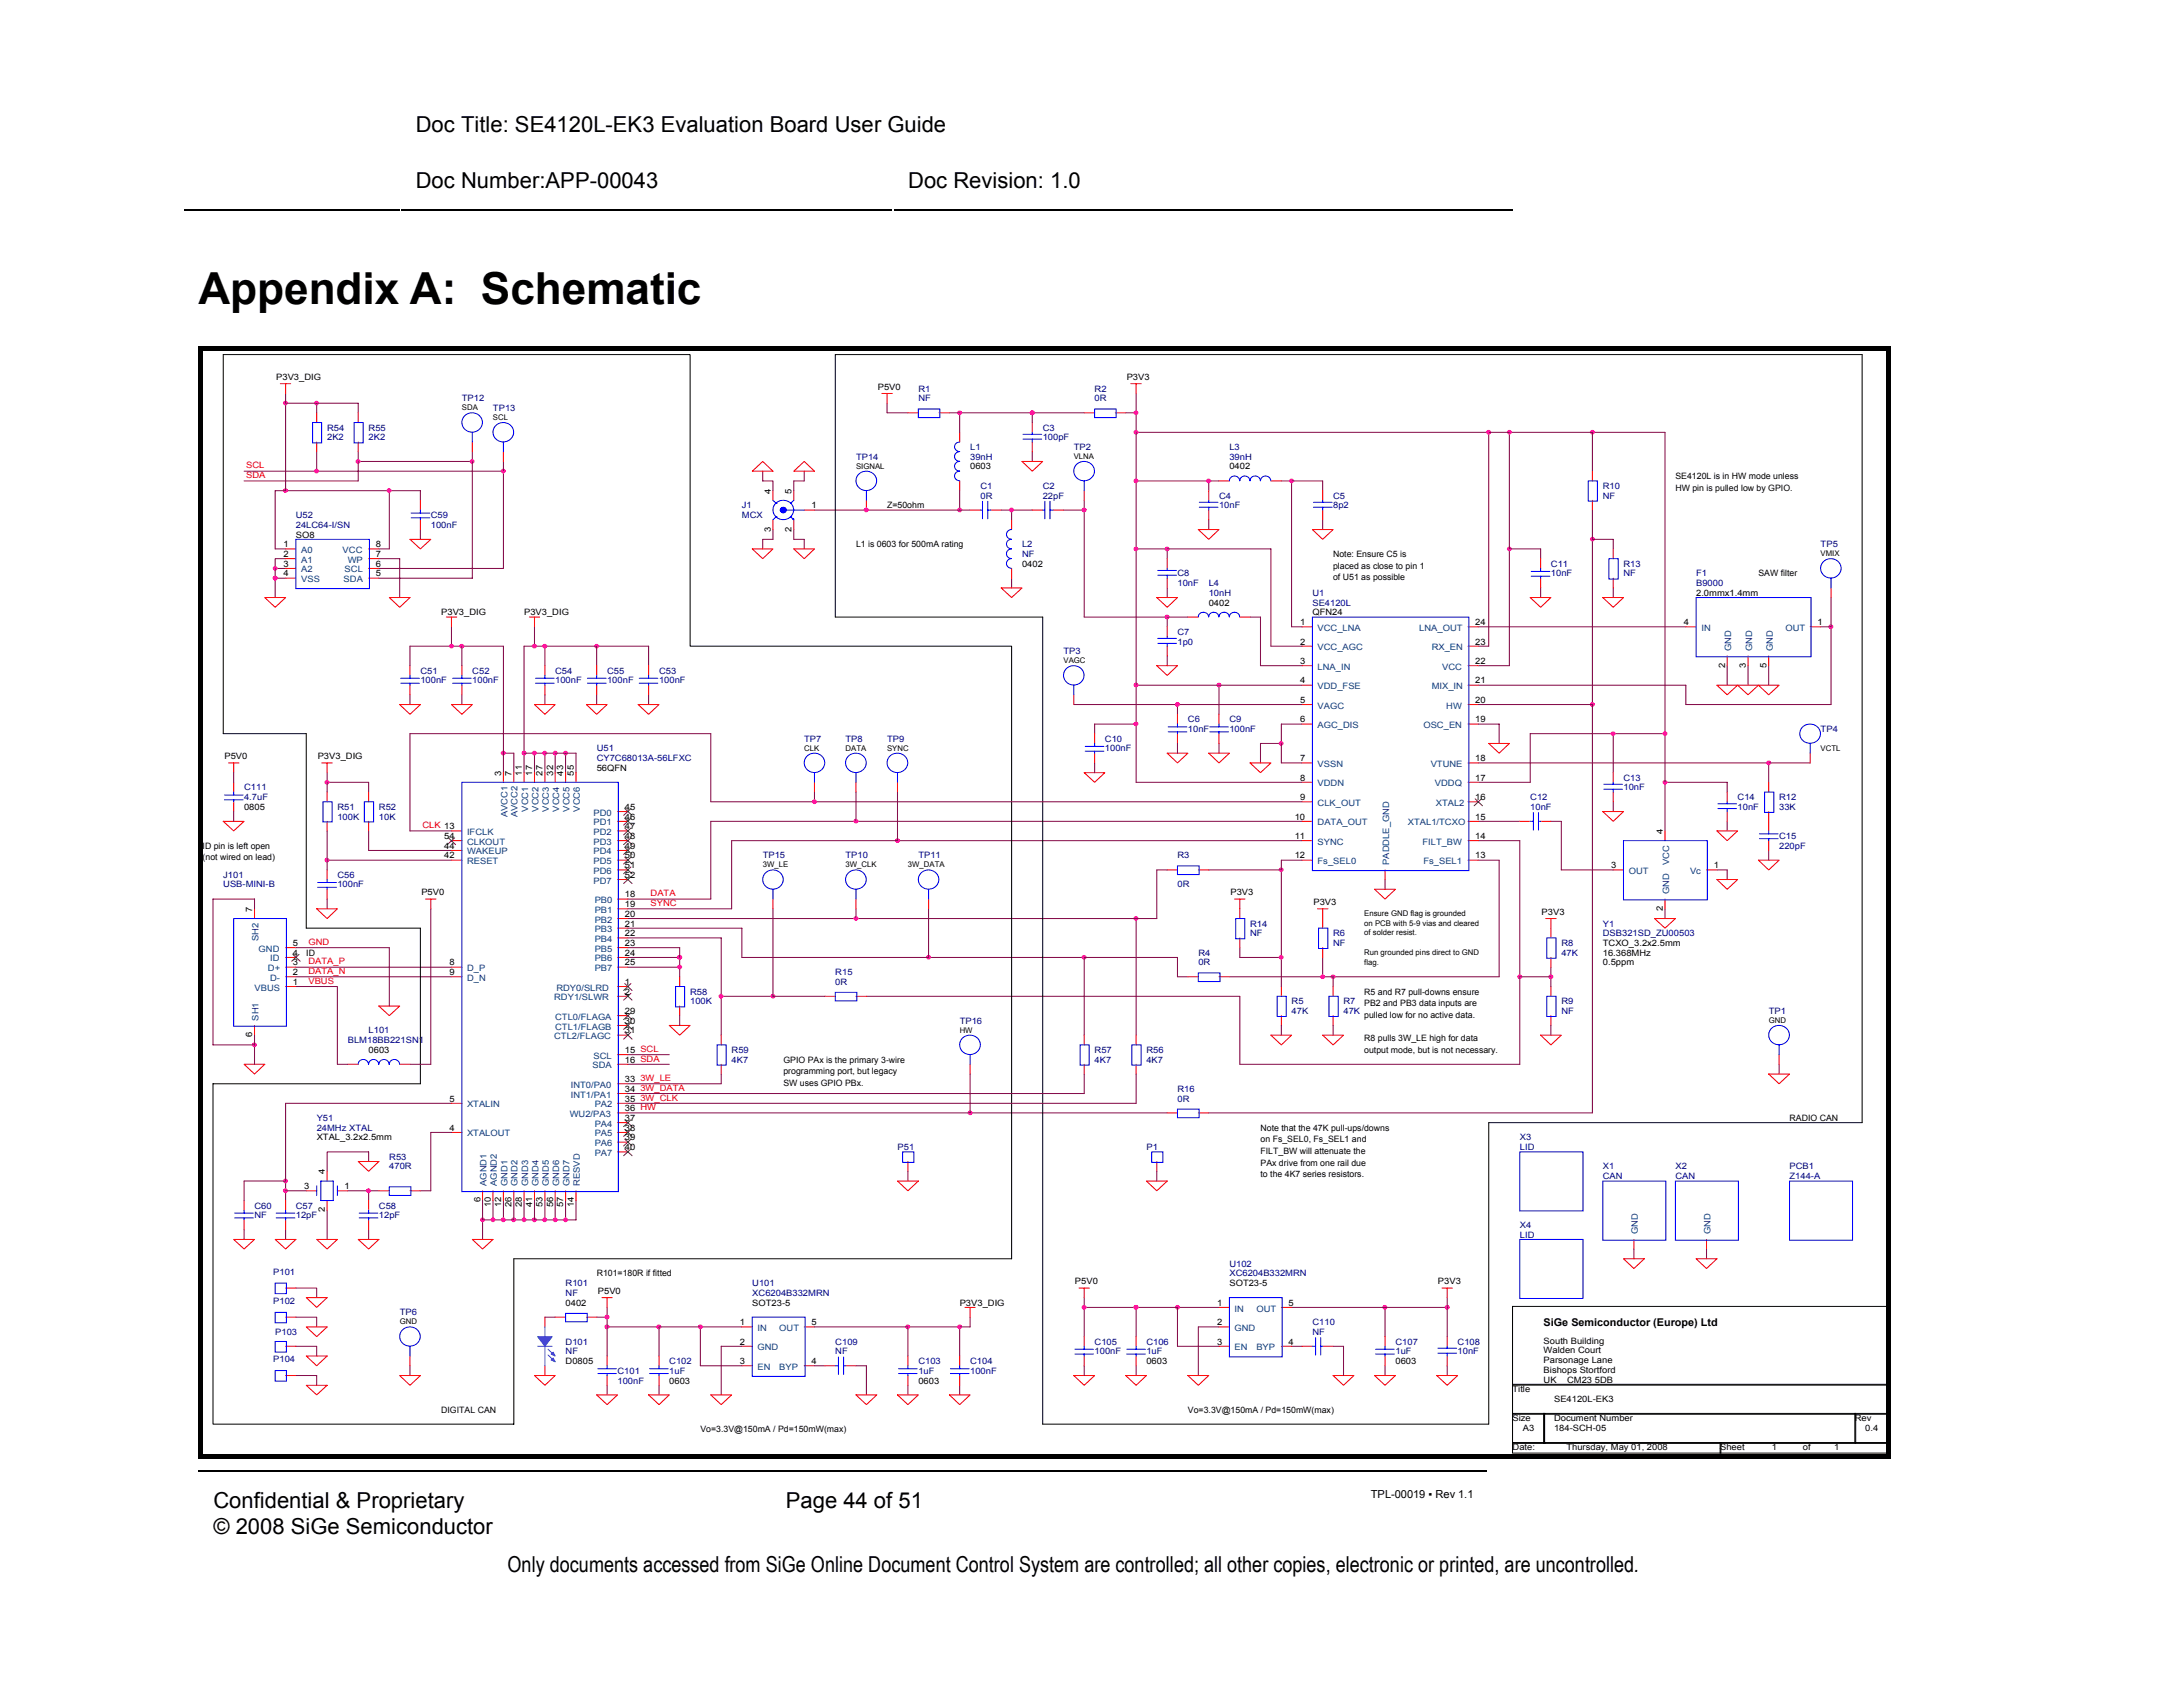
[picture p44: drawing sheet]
<svg xmlns="http://www.w3.org/2000/svg" width="279mm" height="216mm" viewBox="0 0 279 216" stroke-linecap="round" stroke-linejoin="round" font-family="sans-serif">
<defs><g id="words">
<text font-size="5.7" x="25.4" y="38.9">Appendix A: Schematic</text>
<g font-size="2.8">
<text x="53.2" y="16.9">Doc Title: SE4120L-EK3 Evaluation Board User Guide</text>
<text x="53.2" y="24">Doc Number:APP-00043</text>
<text x="116.2" y="24">Doc Revision: 1.0</text>
<text x="27.3" y="193">Confidential &amp; Proprietary</text>
<text x="27.3" y="196.3">© 2008 SiGe Semiconductor</text>
<text x="100.6" y="193">Page 44 of 51</text>
<text x="65" y="201.1">Only documents accessed from SiGe Online Document Control System are controlled; all other copies, electronic or printed, are uncontrolled.</text>
</g>
<g font-size="1.4">
<text x="197.6" y="169.7">SiGe Semiconductor (Europe) Ltd</text>
<text x="175.5" y="191.7">TPL-00019 ▪ Rev 1.1</text>
</g>
<g font-size="1.1">
<text x="35.3" y="48.6">P3V3_DIG</text>
<text x="112.4" y="49.9">P5V0</text>
<text x="144.2" y="48.6">P3V3</text>
<text x="98.7" y="63.2" transform="rotate(-90 98.7 63.2)">4</text>
<text x="101.3" y="63.2" transform="rotate(-90 101.3 63.2)">5</text>
<text x="103.9" y="65">1</text>
<text x="113.5" y="65">Z=50ohm</text>
<text x="124.2" y="60.1">0603</text>
<text x="157.4" y="60.1">0402</text>
<text x="214.4" y="61.3">SE4120L is in HW mode unless</text>
<text x="214.4" y="62.8">HW pin is pulled low by GPIO.</text>
<text x="36.3" y="70">1</text>
<text x="36.3" y="71.3">2</text>
<text x="37.9" y="68.8">SO8</text>
<text x="48.1" y="70">8</text>
<text x="48.1" y="71.3">7</text>
<text x="98.7" y="68" transform="rotate(-90 98.7 68)">3</text>
<text x="101.3" y="68" transform="rotate(-90 101.3 68)">2</text>
<text x="109.6" y="70">L1 is 0603 for 500mA rating</text>
<text x="170.6" y="71.3">Note: Ensure C5 is</text>
<text x="36.3" y="72.5">3</text>
<text x="36.3" y="73.8">4</text>
<text x="48.1" y="72.5">6</text>
<text x="48.1" y="73.8">5</text>
<text x="130.8" y="72.5">0402</text>
<text x="154.7" y="77.5">0402</text>
<text x="170.6" y="72.8">placed as close to pin 1</text>
<text x="170.6" y="74.3">of U51 as possible</text>
<text x="217.1" y="76.3">2.0mmx1.4mm</text>
<text x="225.1" y="73.8">SAW filter</text>
<text x="56.5" y="78.7">P3V3_DIG</text>
<text x="67.1" y="78.7">P3V3_DIG</text>
<text x="166.4" y="80">1</text>
<text x="166.4" y="82.5">2</text>
<text x="168" y="78.7">QFN24</text>
<text x="188.8" y="80">24</text>
<text x="188.8" y="82.5">23</text>
<text x="215.5" y="80">4</text>
<text x="232.6" y="80">1</text>
<text x="166.4" y="85">3</text>
<text x="166.4" y="87.5">4</text>
<text x="166.4" y="89.9">5</text>
<text x="188.8" y="85">22</text>
<text x="188.8" y="87.5">21</text>
<text x="188.8" y="89.9">20</text>
<text x="220.8" y="85.4" transform="rotate(-90 220.8 85.4)">2</text>
<text x="223.4" y="85.4" transform="rotate(-90 223.4 85.4)">3</text>
<text x="226.1" y="85.4" transform="rotate(-90 226.1 85.4)">5</text>
<text x="166.4" y="92.4">6</text>
<text x="188.8" y="92.4">19</text>
<text x="28.7" y="97.2">P5V0</text>
<text x="40.7" y="97.2">P3V3_DIG</text>
<text x="64.1" y="99.3" transform="rotate(-90 64.1 99.3)">3</text>
<text x="65.5" y="99.3" transform="rotate(-90 65.5 99.3)">7</text>
<text x="66.8" y="99.3" transform="rotate(-90 66.8 99.3)">11</text>
<text x="68.1" y="99.3" transform="rotate(-90 68.1 99.3)">17</text>
<text x="69.4" y="99.3" transform="rotate(-90 69.4 99.3)">27</text>
<text x="70.8" y="99.3" transform="rotate(-90 70.8 99.3)">32</text>
<text x="72.1" y="99.3" transform="rotate(-90 72.1 99.3)">43</text>
<text x="73.4" y="99.3" transform="rotate(-90 73.4 99.3)">55</text>
<text x="76.4" y="98.7">56QFN</text>
<text x="166.4" y="97.4">7</text>
<text x="166.4" y="99.9">8</text>
<text x="188.8" y="97.4">18</text>
<text x="188.8" y="99.9">17</text>
<text x="31.2" y="103.6">0805</text>
<text x="56.9" y="107.4">54</text>
<text x="80" y="103.6">45</text>
<text x="80" y="104.9">46</text>
<text x="80" y="106.1">47</text>
<text x="80" y="107.4">48</text>
<text x="165.7" y="104.9">10</text>
<text x="165.7" y="107.4">11</text>
<text x="166.4" y="102.4">9</text>
<text x="188.8" y="107.4">14</text>
<text x="188.8" y="102.4">16</text>
<text x="188.8" y="104.9">15</text>
<text x="212.8" y="106.7" transform="rotate(-90 212.8 106.7)">4</text>
<text x="25.9" y="108.6">ID pin is left open</text>
<text x="25.9" y="110.1">(not wired on lead)</text>
<text x="56.9" y="109.9">42</text>
<text x="56.9" y="108.6">44</text>
<text x="80" y="109.9">50</text>
<text x="80" y="111.1">51</text>
<text x="80" y="112.4">52</text>
<text x="80" y="108.6">49</text>
<text x="165.7" y="109.9">12</text>
<text x="188.8" y="109.9">13</text>
<text x="206.2" y="111.1">3</text>
<text x="219.4" y="111.1">1</text>
<text x="32.3" y="116.7" transform="rotate(-90 32.3 116.7)">7</text>
<text x="53.9" y="114.6">P5V0</text>
<text x="80" y="114.8">18</text>
<text x="80" y="116.1">19</text>
<text x="80" y="117.3">20</text>
<text x="80" y="118.6">21</text>
<text x="80" y="119.8">22</text>
<text x="157.5" y="114.6">P3V3</text>
<text x="168.1" y="115.8">P3V3</text>
<text x="197.3" y="117.1">P3V3</text>
<text x="212.8" y="116.6" transform="rotate(-90 212.8 116.6)">2</text>
<text x="37.5" y="121.1">5</text>
<text x="37.5" y="124.8">2</text>
<text x="37.5" y="122.3">4</text>
<text x="37.5" y="123.5">3</text>
<text x="39.2" y="122.3">ID</text>
<text x="57.5" y="123.5">8</text>
<text x="57.5" y="124.8">9</text>
<text x="80" y="121.1">23</text>
<text x="80" y="122.3">24</text>
<text x="80" y="123.5">25</text>
<text x="205.1" y="121.1">TCXO_3.2x2.5mm</text>
<text x="205.1" y="122.3">16.368MHz</text>
<text x="205.1" y="123.5">0.5ppm</text>
<text x="37.5" y="126">1</text>
<text x="80" y="126">1</text>
<text x="80" y="129.8">29</text>
<text x="80" y="131">30</text>
<text x="80" y="127.3">2</text>
<text x="174.6" y="127.3">R5 and R7 pull-downs ensure</text>
<text x="174.6" y="128.8">PB2 and PB3 data inputs are</text>
<text x="174.6" y="130.3">pulled low for no active data.</text>
<text x="32.3" y="132.7" transform="rotate(-90 32.3 132.7)">6</text>
<text x="47.2" y="134.7">0603</text>
<text x="80" y="132.2">31</text>
<text x="80" y="134.7">15 SCL</text>
<text x="80" y="136">16 SDA</text>
<text x="100.3" y="136">GPIO PAx is the primary 3-wire</text>
<text x="100.3" y="137.5">programming port, but legacy</text>
<text x="174.6" y="133.2">R8 pulls 3W_LE high for data</text>
<text x="174.6" y="134.7">output mode, but is not necessary.</text>
<text x="57.5" y="141">5</text>
<text x="80" y="141">35</text>
<text x="80" y="143.4">37</text>
<text x="80" y="138.5">33</text>
<text x="80" y="139.7">34</text>
<text x="80" y="142.2">36 HW</text>
<text x="100.3" y="139">SW uses GPIO PBx.</text>
<text x="229" y="143.4">RADIO CAN</text>
<text x="40.5" y="145.9">XTAL_3.2x2.5mm</text>
<text x="57.5" y="144.7">4</text>
<text x="80" y="144.7">38</text>
<text x="80" y="145.9">39</text>
<text x="80" y="147.2">40</text>
<text x="161.3" y="144.7">Note that the 47K pull-ups/downs</text>
<text x="161.3" y="146.2">on Fs_SEL0, Fs_SEL1 and</text>
<text x="161.3" y="147.7">FILT_BW will attenuate the</text>
<text x="161.3" y="149.2">PAx drive from one rail due</text>
<text x="38.9" y="152.2">3</text>
<text x="41.6" y="155.1" transform="rotate(-90 41.6 155.1)">2</text>
<text x="41.6" y="150.3" transform="rotate(-90 41.6 150.3)">4</text>
<text x="44.1" y="152.2">1</text>
<text x="61.5" y="153.9" transform="rotate(-90 61.5 153.9)">6</text>
<text x="62.8" y="154.5" transform="rotate(-90 62.8 154.5)">10</text>
<text x="64.1" y="154.5" transform="rotate(-90 64.1 154.5)">12</text>
<text x="65.5" y="154.5" transform="rotate(-90 65.5 154.5)">26</text>
<text x="66.8" y="154.5" transform="rotate(-90 66.8 154.5)">28</text>
<text x="68.1" y="154.5" transform="rotate(-90 68.1 154.5)">41</text>
<text x="69.4" y="154.5" transform="rotate(-90 69.4 154.5)">53</text>
<text x="70.8" y="154.5" transform="rotate(-90 70.8 154.5)">56</text>
<text x="72.1" y="154.5" transform="rotate(-90 72.1 154.5)">57</text>
<text x="73.4" y="154.5" transform="rotate(-90 73.4 154.5)">14</text>
<text x="161.3" y="150.7">to the 4K7 series resistors.</text>
<text x="72.4" y="167.1">0402</text>
<text x="76.4" y="163.4">R101=180R if fitted</text>
<text x="76.5" y="165.6">P5V0</text>
<text x="96.3" y="167.1">SOT23-5</text>
<text x="122.8" y="167.1">P3V3_DIG</text>
<text x="137.6" y="164.4">P5V0</text>
<text x="155.8" y="167.1">1</text>
<text x="157.4" y="164.6">SOT23-5</text>
<text x="164.9" y="167.1">5</text>
<text x="184" y="164.4">P3V3</text>
<text x="94.7" y="169.6">1</text>
<text x="94.7" y="172.1">2</text>
<text x="103.9" y="169.6">5</text>
<text x="155.8" y="169.6">2</text>
<text x="155.8" y="172.1">3</text>
<text x="164.9" y="172.1">4</text>
<text x="197.6" y="172">South Building</text>
<text x="197.6" y="173.2">Walden Court</text>
<text x="72.4" y="174.6">D0805</text>
<text x="85.7" y="177.1">0603</text>
<text x="94.7" y="174.6">3</text>
<text x="103.9" y="174.6">4</text>
<text x="117.5" y="177.1">0603</text>
<text x="146.7" y="174.6">0603</text>
<text x="178.6" y="174.6">0603</text>
<text x="193.6" y="178.2">Title</text>
<text x="197.6" y="175.7">Bishops Stortford</text>
<text x="197.6" y="176.9">UK</text>
<text x="197.6" y="174.4">Parsonage Lane</text>
<text x="198.9" y="179.4">SE4120L-EK3</text>
<text x="200.6" y="176.9">CM23 5DB</text>
<text x="56.5" y="180.8">DIGITAL CAN</text>
<text x="89.6" y="183.3">Vo=3.3V@150mA / Pd=150mW(max)</text>
<text x="152" y="180.8">Vo=3.3V@150mA / Pd=150mW(max)</text>
<text x="193.6" y="181.9">Size</text>
<text x="193.6" y="185.6">Date:</text>
<text x="194.9" y="183.2">A3</text>
<text x="198.9" y="181.9">Document Number</text>
<text x="198.9" y="183.2">184-SCH-05</text>
<text x="200.5" y="185.6">Thursday, May 01, 2008</text>
<text x="220.2" y="185.6">Sheet</text>
<text x="226.8" y="185.6">1</text>
<text x="230.8" y="185.6">of</text>
<text x="234.7" y="185.6">1</text>
<text x="237.4" y="181.9">Rev</text>
<text x="238.7" y="183.2">0.4</text>
</g>
<g font-size="1.1" fill="#000080">
<text x="59.1" y="51.4">TP12</text>
<text x="63.1" y="52.6">TP13</text>
<text x="117.5" y="50.1">R1</text>
<text x="117.5" y="51.4">NF</text>
<text x="140.1" y="50.1">R2</text>
<text x="140.1" y="51.4">0R</text>
<text x="41.9" y="55.1">R54</text>
<text x="41.9" y="56.3">2K2</text>
<text x="47.2" y="55.1">R55</text>
<text x="47.2" y="56.3">2K2</text>
<text x="109.6" y="58.8">TP14</text>
<text x="124.2" y="57.6">L1</text>
<text x="124.2" y="58.8">39nH</text>
<text x="133.5" y="55.1">C3</text>
<text x="133.5" y="56.3">100pF</text>
<text x="137.4" y="57.6">TP2</text>
<text x="157.4" y="57.6">L3</text>
<text x="157.4" y="58.8">39nH</text>
<text x="95" y="65">J1</text>
<text x="125.5" y="62.6">C1</text>
<text x="125.5" y="63.8">0R</text>
<text x="133.5" y="62.6">C2</text>
<text x="133.5" y="63.8">22pF</text>
<text x="156" y="63.8">C4</text>
<text x="156" y="65">10nF</text>
<text x="170.6" y="63.8">C5</text>
<text x="170.6" y="65">8p2</text>
<text x="205.1" y="62.6">R10</text>
<text x="205.1" y="63.8">NF</text>
<text x="37.9" y="66.3">U52</text>
<text x="37.9" y="67.5">24LC64-I/SN</text>
<text x="55.1" y="66.3">C59</text>
<text x="55.1" y="67.5">100nF</text>
<text x="95" y="66.3">MCX</text>
<text x="130.8" y="70">L2</text>
<text x="130.8" y="71.3">NF</text>
<text x="233" y="70">TP5</text>
<text x="150.7" y="73.8">C8</text>
<text x="150.7" y="75">10nF</text>
<text x="154.7" y="75">L4</text>
<text x="154.7" y="76.3">10nH</text>
<text x="168" y="76.3">U1</text>
<text x="168" y="77.5">SE4120L</text>
<text x="198.5" y="72.5">C11</text>
<text x="198.5" y="73.8">10nF</text>
<text x="207.8" y="72.5">R13</text>
<text x="207.8" y="73.8">NF</text>
<text x="217.1" y="73.8">F1</text>
<text x="217.1" y="75">B9000</text>
<text x="136.1" y="83.7">TP3</text>
<text x="150.7" y="81.2">C7</text>
<text x="150.7" y="82.5">1p0</text>
<text x="53.8" y="86.2">C51</text>
<text x="53.8" y="87.5">100nF</text>
<text x="60.5" y="86.2">C52</text>
<text x="60.5" y="87.5">100nF</text>
<text x="71.1" y="86.2">C54</text>
<text x="71.1" y="87.5">100nF</text>
<text x="77.7" y="86.2">C55</text>
<text x="77.7" y="87.5">100nF</text>
<text x="84.3" y="86.2">C53</text>
<text x="84.3" y="87.5">100nF</text>
<text x="102.9" y="94.9">TP7</text>
<text x="108.2" y="94.9">TP8</text>
<text x="113.5" y="94.9">TP9</text>
<text x="141.4" y="94.9">C10</text>
<text x="152" y="92.4">C6</text>
<text x="152" y="93.7">10nF</text>
<text x="157.4" y="92.4">C9</text>
<text x="157.4" y="93.7">100nF</text>
<text x="233" y="93.7">TP4</text>
<text x="31.2" y="101.1">C111</text>
<text x="76.4" y="96.2">U51</text>
<text x="76.4" y="97.4">CY7C68013A-56LFXC</text>
<text x="141.4" y="96.2">100nF</text>
<text x="207.8" y="99.9">C13</text>
<text x="207.8" y="101.1">10nF</text>
<text x="31.2" y="102.4">4.7uF</text>
<text x="43.2" y="103.6">R51</text>
<text x="43.2" y="104.9">100K</text>
<text x="48.5" y="103.6">R52</text>
<text x="48.5" y="104.9">10K</text>
<text x="195.9" y="102.4">C12</text>
<text x="195.9" y="103.6">10nF</text>
<text x="222.4" y="102.4">C14</text>
<text x="222.4" y="103.6">10nF</text>
<text x="227.7" y="102.4">R12</text>
<text x="227.7" y="103.6">33K</text>
<text x="227.7" y="107.4">C15</text>
<text x="28.6" y="112.4">J101</text>
<text x="28.6" y="113.6">USB-MINI-B</text>
<text x="43.2" y="112.4">C56</text>
<text x="43.2" y="113.6">100nF</text>
<text x="97.6" y="109.9">TP15</text>
<text x="108.2" y="109.9">TP10</text>
<text x="117.5" y="109.9">TP11</text>
<text x="150.7" y="109.9">R3</text>
<text x="150.7" y="113.6">0R</text>
<text x="227.7" y="108.6">220pF</text>
<text x="160" y="118.6">R14</text>
<text x="160" y="119.8">NF</text>
<text x="170.6" y="119.8">R6</text>
<text x="205.1" y="118.6">Y1</text>
<text x="205.1" y="119.8">DSB321SD_ZU00503</text>
<text x="106.9" y="124.8">R15</text>
<text x="153.4" y="122.3">R4</text>
<text x="153.4" y="123.5">0R</text>
<text x="170.6" y="121.1">NF</text>
<text x="199.8" y="121.1">R8</text>
<text x="199.8" y="122.3">47K</text>
<text x="88.3" y="127.3">R58</text>
<text x="88.3" y="128.5">100K</text>
<text x="106.9" y="126">0R</text>
<text x="122.8" y="131">TP16</text>
<text x="165.3" y="128.5">R5</text>
<text x="165.3" y="129.8">47K</text>
<text x="172" y="128.5">R7</text>
<text x="172" y="129.8">47K</text>
<text x="199.8" y="128.5">R9</text>
<text x="199.8" y="129.8">NF</text>
<text x="226.4" y="129.8">TP1</text>
<text x="44.5" y="133.5">BLM18BB221SN1</text>
<text x="47.2" y="132.2">L101</text>
<text x="93.6" y="134.7">R59</text>
<text x="93.6" y="136">4K7</text>
<text x="140.1" y="134.7">R57</text>
<text x="140.1" y="136">4K7</text>
<text x="146.7" y="134.7">R56</text>
<text x="146.7" y="136">4K7</text>
<text x="40.5" y="143.4">Y51</text>
<text x="150.7" y="139.7">R16</text>
<text x="150.7" y="141">0R</text>
<text x="40.5" y="144.7">24MHz XTAL</text>
<text x="49.8" y="148.4">R53</text>
<text x="49.8" y="149.7">470R</text>
<text x="114.9" y="147.2">P51</text>
<text x="146.7" y="147.2">P1</text>
<text x="194.5" y="145.9">X3</text>
<text x="194.5" y="147.2">LID</text>
<text x="205.1" y="149.7">X1</text>
<text x="214.4" y="149.7">X2</text>
<text x="229" y="149.7">PCB1</text>
<text x="32.6" y="154.7">C60</text>
<text x="32.6" y="155.9">NF</text>
<text x="37.9" y="154.7">C57</text>
<text x="37.9" y="155.9">12pF</text>
<text x="48.5" y="154.7">C58</text>
<text x="48.5" y="155.9">12pF</text>
<text x="205.1" y="150.9">CAN</text>
<text x="214.4" y="150.9">CAN</text>
<text x="229" y="150.9">Z144-A</text>
<text x="194.5" y="157.1">X4</text>
<text x="194.5" y="158.4">LID</text>
<text x="35" y="166.9">P102</text>
<text x="35" y="163.1">P101</text>
<text x="72.4" y="164.6">R101</text>
<text x="72.4" y="165.9">NF</text>
<text x="96.3" y="164.6">U101</text>
<text x="96.3" y="165.9">XC6204B332MRN</text>
<text x="157.4" y="162.1">U102</text>
<text x="157.4" y="163.4">XC6204B332MRN</text>
<text x="35.2" y="170.8">P103</text>
<text x="51.2" y="168.3">TP6</text>
<text x="72.4" y="172.1">D101</text>
<text x="72.4" y="173.3">NF</text>
<text x="106.9" y="172.1">C109</text>
<text x="106.9" y="173.3">NF</text>
<text x="140.1" y="172.1">C105</text>
<text x="140.1" y="173.3">100nF</text>
<text x="146.7" y="172.1">C106</text>
<text x="146.7" y="173.3">1uF</text>
<text x="168" y="169.6">C110</text>
<text x="168" y="170.8">NF</text>
<text x="178.6" y="172.1">C107</text>
<text x="178.6" y="173.3">1uF</text>
<text x="186.6" y="172.1">C108</text>
<text x="186.6" y="173.3">10nF</text>
<text x="35" y="174.3">P104</text>
<text x="79" y="175.8">C101</text>
<text x="79" y="177.1">100nF</text>
<text x="85.7" y="174.6">C102</text>
<text x="85.7" y="175.8">1uF</text>
<text x="117.5" y="174.6">C103</text>
<text x="117.5" y="175.8">1uF</text>
<text x="124.2" y="174.6">C104</text>
<text x="124.2" y="175.8">100nF</text>
</g>
<g font-size="1.1" fill="#f00">
<text x="31.5" y="59.9">SCL</text>
<text x="31.5" y="61.2">SDA</text>
<text x="54.1" y="106">CLK 13</text>
<text x="83.3" y="116">SYNC</text>
<text x="83.3" y="114.7">DATA</text>
<text x="39.5" y="123.4">DATA_P</text>
<text x="39.5" y="124.7">DATA_N</text>
<text x="39.5" y="120.9">GND</text>
<text x="39.5" y="125.9">VBUS</text>
<text x="82" y="138.3">3W_LE</text>
<text x="82" y="140.8">3W_CLK</text>
<text x="82" y="139.6">3W_DATA</text>
</g>
<g font-size="1.1" fill="#004080">
<text x="38.5" y="70.8">A0</text>
<text x="43.9" y="70.8">VCC</text>
<text x="38.5" y="72">A1</text>
<text x="38.5" y="73.3">A2</text>
<text x="38.5" y="74.5">VSS</text>
<text x="44" y="74.5">SDA</text>
<text x="44.1" y="73.3">SCL</text>
<text x="44.5" y="72">WP</text>
<text x="168.6" y="80.7">VCC_LNA</text>
<text x="168.6" y="83.2">VCC_AGC</text>
<text x="181.7" y="80.7">LNA_OUT</text>
<text x="183.2" y="83.2">RX_EN</text>
<text x="217.8" y="80.7">IN</text>
<text x="221.6" y="83.3" transform="rotate(-90 221.6 83.3)">GND</text>
<text x="224.2" y="83.3" transform="rotate(-90 224.2 83.3)">GND</text>
<text x="226.9" y="83.3" transform="rotate(-90 226.9 83.3)">GND</text>
<text x="228.5" y="80.7">OUT</text>
<text x="168.6" y="85.7">LNA_IN</text>
<text x="168.6" y="88.2">VDD_FSE</text>
<text x="183.2" y="88.2">MIX_IN</text>
<text x="184.6" y="85.7">VCC</text>
<text x="168.6" y="90.7">VAGC</text>
<text x="168.6" y="93.2">AGC_DIS</text>
<text x="182.2" y="93.2">OSC_EN</text>
<text x="185.1" y="90.7">HW</text>
<text x="168.6" y="98.1">VSSN</text>
<text x="168.6" y="100.6">VDDN</text>
<text x="183.1" y="98.1">VTUNE</text>
<text x="183.6" y="100.6">VDDQ</text>
<text x="59.8" y="106.9">IFCLK</text>
<text x="64.9" y="104.6" transform="rotate(-90 64.9 104.6)">AVCC1</text>
<text x="66.3" y="104.6" transform="rotate(-90 66.3 104.6)">AVCC2</text>
<text x="67.6" y="103.9" transform="rotate(-90 67.6 103.9)">VCC1</text>
<text x="68.9" y="103.9" transform="rotate(-90 68.9 103.9)">VCC2</text>
<text x="70.3" y="103.9" transform="rotate(-90 70.3 103.9)">VCC3</text>
<text x="71.6" y="103.9" transform="rotate(-90 71.6 103.9)">VCC4</text>
<text x="72.9" y="103.9" transform="rotate(-90 72.9 103.9)">VCC5</text>
<text x="74.2" y="103.9" transform="rotate(-90 74.2 103.9)">VCC6</text>
<text x="76" y="104.4">PD0</text>
<text x="76" y="105.6">PD1</text>
<text x="76" y="106.9">PD2</text>
<text x="168.6" y="103.1">CLK_OUT</text>
<text x="168.6" y="105.6">DATA_OUT</text>
<text x="180.2" y="105.6">XTAL1/TCXO</text>
<text x="183.8" y="103.1">XTAL2</text>
<text x="59.8" y="108.1">CLKOUT</text>
<text x="59.8" y="110.6">RESET</text>
<text x="59.8" y="109.3">WAKEUP</text>
<text x="76" y="110.6">PD5</text>
<text x="76" y="111.8">PD6</text>
<text x="76" y="113.1">PD7</text>
<text x="76" y="108.1">PD3</text>
<text x="76" y="109.3">PD4</text>
<text x="168.6" y="108.1">SYNC</text>
<text x="168.6" y="110.6">Fs_SEL0</text>
<text x="177.8" y="110.7" transform="rotate(-90 177.8 110.7)">PADDLE_GND</text>
<text x="182.1" y="108.1">FILT_BW</text>
<text x="182.2" y="110.6">Fs_SEL1</text>
<text x="208.5" y="111.8">OUT</text>
<text x="213.6" y="110.7" transform="rotate(-90 213.6 110.7)">VCC</text>
<text x="216.3" y="111.8">Vc</text>
<text x="76.1" y="115.6">PB0</text>
<text x="76.1" y="116.8">PB1</text>
<text x="76.1" y="118.1">PB2</text>
<text x="76.1" y="119.3">PB3</text>
<text x="213.6" y="114.4" transform="rotate(-90 213.6 114.4)">GND</text>
<text x="33.1" y="120.4" transform="rotate(-90 33.1 120.4)">SH2</text>
<text x="33.1" y="121.8">GND</text>
<text x="34.3" y="124.3">D+</text>
<text x="34.6" y="125.5">D-</text>
<text x="34.6" y="123">ID</text>
<text x="59.8" y="124.3">D_P</text>
<text x="59.8" y="125.5">D_N</text>
<text x="76.1" y="120.6">PB4</text>
<text x="76.1" y="121.8">PB5</text>
<text x="76.1" y="123">PB6</text>
<text x="76.1" y="124.3">PB7</text>
<text x="32.6" y="126.8">VBUS</text>
<text x="33.1" y="130.6" transform="rotate(-90 33.1 130.6)">SH1</text>
<text x="70.9" y="128">RDY1/SLWR</text>
<text x="71.1" y="130.5">CTL0/FLAGA</text>
<text x="71.1" y="131.8">CTL1/FLAGB</text>
<text x="71.2" y="126.8">RDY0/SLRD</text>
<text x="70.9" y="133">CTL2/FLAGC</text>
<text x="75.8" y="136.7">SDA</text>
<text x="76" y="135.5">SCL</text>
<text x="59.8" y="141.7">XTALIN</text>
<text x="72.9" y="143">WU2/PA3</text>
<text x="73" y="139.2">INT0/PA0</text>
<text x="73" y="140.5">INT1/PA1</text>
<text x="76.1" y="141.7">PA2</text>
<text x="59.8" y="145.4">XTALOUT</text>
<text x="76.1" y="144.2">PA4</text>
<text x="76.1" y="145.4">PA5</text>
<text x="76.1" y="146.7">PA6</text>
<text x="76.1" y="147.9">PA7</text>
<text x="62.3" y="151.8" transform="rotate(-90 62.3 151.8)">AGND1</text>
<text x="63.6" y="151.8" transform="rotate(-90 63.6 151.8)">AGND2</text>
<text x="64.9" y="151.8" transform="rotate(-90 64.9 151.8)">GND1</text>
<text x="66.3" y="151.8" transform="rotate(-90 66.3 151.8)">GND2</text>
<text x="67.6" y="151.8" transform="rotate(-90 67.6 151.8)">GND3</text>
<text x="68.9" y="151.8" transform="rotate(-90 68.9 151.8)">GND4</text>
<text x="70.3" y="151.8" transform="rotate(-90 70.3 151.8)">GND5</text>
<text x="71.6" y="151.8" transform="rotate(-90 71.6 151.8)">GND6</text>
<text x="72.9" y="151.8" transform="rotate(-90 72.9 151.8)">GND7</text>
<text x="74.2" y="151.8" transform="rotate(-90 74.2 151.8)">RESVD</text>
<text x="209.6" y="158" transform="rotate(-90 209.6 158)">GND</text>
<text x="218.9" y="158" transform="rotate(-90 218.9 158)">GND</text>
<text x="158" y="167.9">IN</text>
<text x="160.8" y="167.9">OUT</text>
<text x="96.9" y="170.3">IN</text>
<text x="96.9" y="172.8">GND</text>
<text x="99.7" y="170.3">OUT</text>
<text x="158" y="170.3">GND</text>
<text x="158" y="172.8">EN</text>
<text x="160.8" y="172.8">BYP</text>
<text x="96.9" y="175.3">EN</text>
<text x="99.7" y="175.3">BYP</text>
</g>
<g font-size="1">
<text x="59.1" y="52.5">SDA</text>
<text x="63.1" y="53.7">SCL</text>
<text x="109.6" y="60">SIGNAL</text>
<text x="137.4" y="58.7">VLNA</text>
<text x="233" y="71.2">VMIX</text>
<text x="136.1" y="84.9">VAGC</text>
<text x="102.9" y="96.1">CLK</text>
<text x="108.2" y="96.1">DATA</text>
<text x="113.5" y="96.1">SYNC</text>
<text x="233" y="96.1">VCTL</text>
<text x="97.6" y="111">3W_LE</text>
<text x="108.2" y="111">3W_CLK</text>
<text x="116.2" y="111">3W_DATA</text>
<text x="174.6" y="117.2">Ensure GND flag is grounded</text>
<text x="174.6" y="118.5">on PCB with 5-9 vias and cleared</text>
<text x="174.6" y="119.7">of solder resist.</text>
<text x="174.6" y="122.2">Run grounded pins direct to GND</text>
<text x="174.6" y="123.4">flag.</text>
<text x="226.4" y="130.9">GND</text>
<text x="122.8" y="132.1">HW</text>
<text x="51.2" y="169.5">GND</text>
</g>
</g></defs>
<path d="M23.6 26.9h27.6M51.4 26.9h62.8M114.4 26.9h79.1M25.4 188.2h165" fill="none" stroke="#000" stroke-width=".17"/>
<g fill="none" stroke="#800040" stroke-width=".13">
<path d="M36.6 50.4v12.4M36.6 51.6h9.2v1.2M40.5 51.6v1.2M40.5 57.8v2.5M45.8 57.8v3.8h-14.6M45.8 59.1h14.7M60.5 57.8v16.2h-12M64.4 59.1v13.6h-15.9M113.5 51.6v1.2h2.7M121.5 52.8h17.3M122.8 52.8v2.5M132.1 52.8v1.3"/>
<path d="M132.1 57.8v1.3M144.1 52.8h1.3M145.4 50.4v49.7h21.2M145.4 55.3h67.7v51M190.5 55.3v27.4h-1.3M193.2 55.3v29.9h-4M203.8 55.3v5M31.2 60.3h33.2M35.2 72.7v3.8M35.2 74h1.4M35.2 72.7h1.4M36.6 71.5h-1.4v1.2"/>
<path d="M48.5 71.5h2.7v5M49.8 62.8v7.5h-1.3M53.8 64v-1.2h-18.6v7.5h1.4M53.8 67.8v1.2M97.6 60.3v1.3h1.3v1.2M98.9 67.8v1.2h-1.3v1.3M101.6 67.8v1.2h1.3v1.3M102.9 60.3v1.3h-1.3v1.2M104.2 65.3h20M122.8 62.8v2.5M128.1 65.3h4M129.5 65.3v1.2"/>
<path d="M129.5 74v1.2M136.1 65.3h2.7M138.8 64v15h13.2M145.4 70.3h17.3v12.4h3.9M145.4 61.6h10.6M149.4 70.3v1.2M149.4 75.2v1.3M149.4 79v1.2M154.7 61.6v1.2M154.7 66.5v1.3M160 79h1.3v6.2h5.3M164 61.6h5.3v1.2"/>
<path d="M165.3 61.6v18.6h1.3M169.3 66.5v1.3M193.2 70.3h4v1.2M197.2 75.2v1.3M203.8 69h2.7v1.3M203.8 65.3v77.1h-49.1M206.5 75.2v1.3M234.4 76.5v13.7h-18.6v-2.5h-26.6M29.9 98.9v1.2M41.9 98.9v2.5M52.5 85.2v-2.5h11.9v16.2M52.5 88.9v1.3"/>
<path d="M57.8 80.2v2.5M59.1 82.7v2.5M59.1 88.9v1.3M64.4 96.4h1.4v2.5M67.1 96.4h6.6v2.5M68.4 80.2v2.5M68.4 96.4v2.5M69.7 82.7v2.5M69.7 88.9v1.3M69.7 96.4v2.5M71.1 96.4v2.5M72.4 96.4v2.5"/>
<path d="M76.4 82.7v2.5M76.4 88.9v1.3M83 85.2v-2.5h-15.9v16.2M83 88.9v1.3M137.4 90.2h29.2M140.1 97.6v1.3M145.4 92.7h-5.3v1.2M145.4 87.7h21.2M149.4 83.9v1.3M150.7 90.2v1.2M150.7 95.1v1.3M156 87.7v3.7"/>
<path d="M156 95.1v1.3M164 95.1h-2.7v2.5M166.6 92.7h-2.6v4.9h2.6M189.2 92.7h2.7v2.4M189.2 90.2h14.6M189.2 97.6h42.5M189.2 80.2h26.6M206.5 93.9v5M213.1 93.9h-17.2v6.2h-6.7M221.1 85.2v2.5M223.7 85.2v2.5M226.4 85.2v2.5"/>
<path d="M226.4 97.6v2.5M233 80.2h1.4M29.9 103.9v1.2M32.6 116.3v-1.2h-5.3v18.6h5.3M41.9 100.1h5.3v1.3M41.9 110.1h15.9M41.9 106.3v5M41.9 115.1v1.2M47.2 106.3v2.5h10.6M55.1 116.3v19.9h-2.6M80.3 118.8h14.7v3.7h55.7v2.5h1.3M98.9 116.3v11.2"/>
<path d="M104.2 101.4v1.2M109.6 101.4v3.7M109.6 116.3v1.3M114.9 101.4v6.2M118.8 116.3v6.2M145.4 117.6v14.9M149.4 111.3h-1.3v6.3h-67.8M154.7 111.3h9.3M166.6 105.1h-75.6v10h-10.7M166.6 107.6h-73v8.7h-13.3M166.6 102.6h-75.6v-8.7h-38.5v12.4h5.3M166.6 110.1h-2.6v16.2"/>
<path d="M177.3 112.6v1.2M189.2 105.1h5.3M189.2 110.1h2.7v14.9h-34.6M189.2 107.6h5.3v28.6h-35.8v-8.7h-47.8M198.5 105.1h1.3v6.2h6.7M206.5 102.6v1.3M213.1 100.1h8v1.3M213.1 116.3v1.3M219.7 111.3h1.4v1.3M221.1 105.1v1.2M226.4 108.8v1.3M32.6 132.5v3.7"/>
<path d="M37.9 126.3h5.3v9.9h1.3M37.9 123.8h19.9M37.9 121.3h11.9v7.5M37.9 125h19.9M80.3 120h12v12.5M80.3 123.8h6.7M80.3 121.3h6.7v3.7M80.3 122.5h6.7M80.3 136.2h5.4M80.3 135h5.4M87 130v1.2M92.3 137.5v1.2h-12"/>
<path d="M92.3 127.5h13.3M124.2 137.5v4.9M138.8 122.5v10M138.8 137.5v2.5h-58.5M145.4 137.5v3.7h-65.1M158.7 121.3v1.2h5.3M164 131.2v1.3M169.3 122.5v2.5M170.6 125v1.3M170.6 131.2v1.3M194.5 125h4M198.5 123.8v2.5"/>
<path d="M198.5 131.2v1.3M227.7 136.2v1.3M31.2 157.4v1.2M36.6 152.4h2.6M36.6 157.4v1.2M36.6 151.1h-5.4v2.5M41.9 154.9v3.7M44.5 152.4h4M47.2 148.7v-1.3h-5.3v2.5M47.2 152.4v1.2M47.2 157.4v1.2M57.8 144.9h-2.7v7.5h-1.3"/>
<path d="M57.8 141.2h-21.2v12.4M61.8 153.6v5M63.1 153.6v2.5M64.4 153.6v2.5M65.8 153.6v2.5M67.1 153.6v2.5M68.4 153.6v2.5M69.7 153.6v2.5M71.1 153.6v2.5M72.4 153.6v2.5M73.7 153.6v2.5h-11.9M80.3 142.4h69.1"/>
<path d="M116.2 149.9v1.2M148.1 149.9v1.2M209.1 159.8v1.3M218.4 159.8v1.3M37.9 172.3h2.6v1.2M37.9 164.8h2.6v1.3M37.9 168.6h2.6v1.2M37.9 176h2.6v1.3M52.5 174.8v1.2M69.7 168.6h1.4M76.4 168.6h1.3M77.7 169.8h17.3"/>
<path d="M77.7 167.3v6.2M77.7 177.3v1.2M84.3 169.8v3.7M84.3 177.3v1.2M89.6 169.8v5h5.4M95 172.3h-2.7v6.2M104.2 174.8h1.4M109.6 174.8h1.3v3.7M116.2 169.8v3.7M116.2 177.3v1.2M122.8 169.8v3.7M122.8 177.3v1.2"/>
<path d="M124.2 168.6v1.2h-20M138.8 166.1v5M138.8 174.8v1.2M138.8 167.3h17.2M145.4 167.3v3.8M145.4 174.8v1.2M150.7 167.3v5h5.3M156 169.8h-2.6v6.2M165.3 167.3h19.9M165.3 172.3h1.3M170.6 172.3h1.4v3.7M177.3 167.3v3.8"/>
<path d="M177.3 174.8v1.2M185.2 166.1v5M185.2 174.8v1.2"/>
</g>
<g fill="none" stroke="#f00" stroke-width=".13">
<path d="M35.9 49.1h1.3M36.6 49.1v1.3M40.5 52.8v1.3M40.5 56.6v1.2M45.8 52.8v1.3M45.8 56.6v1.2M60.5 56.6v1.2M64.4 57.8v1.3M112.9 50.4h1.3M113.5 50.4v1.2M116.2 52.8h1.3M120.2 52.8h1.3"/>
<path d="M122.8 55.3v1.3M130.8 59.1h2.7l-1.4 1.2zM132.1 54.1v1.2M132.1 56.6v1.2M138.8 52.8h1.3M142.7 52.8h1.4M144.7 49.1h1.4M145.4 49.1v1.3M33.9 76.5h2.7l-1.4 1.2zM36.6 70.3h1.3M36.6 71.5h1.3M36.6 72.7h1.3"/>
<path d="M36.6 74h1.3M47.2 70.3h1.3M47.2 71.5h1.3M47.2 72.7h1.3M47.2 74h1.3M49.8 76.5h2.7l-1.3 1.2zM52.5 69h2.6l-1.3 1.3zM53.8 64v1.3M53.8 66.5v1.3M57.1 79h1.4M57.8 79v1.2M67.8 79h1.3"/>
<path d="M68.4 79v1.2M96.3 70.3h2.6l-1.3 1.2zM96.3 60.3l1.3-1.2 1.3 1.2zM98.9 62.8v1.2M98.9 66.5v1.3M101.6 70.3h2.6l-1.3 1.2zM101.6 60.3l1.3-1.2 1.3 1.2zM101.6 62.8v1.2M101.6 66.5v1.3M102.9 65.3h1.3M110.9 64v1.3M122.8 61.6v1.2"/>
<path d="M124.2 65.3h1.3M126.8 65.3h1.3M128.1 75.2h2.7l-1.3 1.3zM129.5 66.5v1.3M129.5 72.7v1.3M132.1 65.3h1.4M134.8 65.3h1.3M138.8 62.8v1.2M148.1 76.5h2.6l-1.3 1.2zM149.4 71.5v1.2M149.4 74v1.2M152 79h1.4"/>
<path d="M153.4 67.8h2.6l-1.3 1.2zM154.7 62.8v1.2M154.7 65.3v1.2M156 61.6h1.3M158.7 79h1.3M162.7 61.6h1.3M168 67.8h2.6l-1.3 1.2zM169.3 62.8v1.2M169.3 65.3v1.2M195.9 76.5h2.6l-1.3 1.2zM197.2 71.5v1.2M197.2 74v1.2"/>
<path d="M203.8 60.3v1.3M203.8 64v1.3M205.1 76.5h2.7l-1.3 1.2zM206.5 70.3v1.2M206.5 74v1.2M234.4 75.2v1.3M29.3 97.6h1.3M29.9 97.6v1.3M41.2 97.6h1.3M41.9 97.6v1.3M51.2 90.2h2.6l-1.3 1.2zM52.5 85.2v1.2"/>
<path d="M52.5 87.7v1.2M57.8 90.2h2.7l-1.4 1.2zM59.1 85.2v1.2M59.1 87.7v1.2M64.4 98.9v1.2M65.8 98.9v1.2M67.1 98.9v1.2M68.4 90.2h2.7l-1.4 1.2zM68.4 98.9v1.2M69.7 85.2v1.2M69.7 87.7v1.2M69.7 98.9v1.2"/>
<path d="M71.1 98.9v1.2M72.4 98.9v1.2M73.7 98.9v1.2M75.1 90.2h2.6l-1.3 1.2zM76.4 85.2v1.2M76.4 87.7v1.2M81.7 90.2h2.6l-1.3 1.2zM83 85.2v1.2M83 87.7v1.2M137.4 88.9v1.3M138.8 98.9h2.6l-1.3 1.2zM140.1 93.9v1.2"/>
<path d="M140.1 96.4v1.2M148.1 85.2h2.6l-1.3 1.2zM149.4 96.4h2.6l-1.3 1.2zM149.4 80.2v1.3M149.4 82.7v1.2M150.7 91.4v1.3M150.7 93.9v1.2M154.7 96.4h2.6l-1.3 1.2zM156 91.4v1.3M156 93.9v1.2M160 97.6h2.7l-1.4 1.3zM166.6 97.6h1.4"/>
<path d="M166.6 80.2h1.4M166.6 82.7h1.4M166.6 85.2h1.4M166.6 87.7h1.4M166.6 90.2h1.4M166.6 92.7h1.4M187.9 97.6h1.3M187.9 80.2h1.3M187.9 82.7h1.3M187.9 85.2h1.3M187.9 87.7h1.3M187.9 90.2h1.3"/>
<path d="M187.9 92.7h1.3M190.5 95.1h2.7l-1.3 1.3zM206.5 98.9v1.2M215.8 80.2h1.3M219.7 87.7h2.7l-1.3 1.2zM221.1 83.9v1.3M222.4 87.7h2.7l-1.4 1.2zM223.7 83.9v1.3M225.1 87.7h2.6l-1.3 1.2zM226.4 83.9v1.3M231.7 96.4v1.2M231.7 80.2h1.3"/>
<path d="M28.6 105.1h2.6l-1.3 1.2zM29.9 100.1v1.3M29.9 102.6v1.3M32.6 116.3v1.3M40.5 116.3h2.7l-1.3 1.3zM41.9 101.4v1.2M41.9 105.1v1.2M41.9 111.3v1.3M41.9 113.8v1.3M47.2 101.4v1.2M47.2 105.1v1.2M54.5 115.1h1.3"/>
<path d="M55.1 115.1v1.2M57.8 110.1h1.3M57.8 107.6h1.3M57.8 106.3h1.3M57.8 108.8h1.3M79 117.6h1.3M79 115.1h1.3M79 116.3h1.3M79 111.3h1.3M79 110.1h1.3M79 112.6h1.3M79 107.6h1.3"/>
<path d="M79 106.3h1.3M79 118.8h1.3M79 108.8h1.3M79 103.9h1.3M79 105.1h1.3M98.9 115.1v1.2M104.2 100.1v1.3M109.6 100.1v1.3M109.6 115.1v1.2M114.9 100.1v1.3M118.8 115.1v1.2M149.4 111.3h1.3"/>
<path d="M153.4 111.3h1.3M158 115.1h1.3M158.7 115.1v2.5M166.6 110.1h1.4M166.6 107.6h1.4M166.6 105.1h1.4M166.6 100.1h1.4M166.6 102.6h1.4M168.6 116.3h1.4M169.3 116.3v2.5M175.9 113.8h2.7l-1.3 1.3zM177.3 111.3v1.3"/>
<path d="M187.9 110.1h1.3M187.9 107.6h1.3M187.9 105.1h1.3M187.9 100.1h1.3M187.9 102.6h1.3M194.5 105.1h1.4M197.2 105.1h1.3M197.8 117.6h1.4M198.5 117.6v2.4M205.1 103.9h2.7l-1.3 1.2zM206.5 101.4v1.2M206.5 111.3h1.3"/>
<path d="M211.8 117.6h2.6l-1.3 1.2zM213.1 106.3v1.3M213.1 115.1v1.2M218.4 111.3h1.3M219.7 112.6h2.7l-1.3 1.2zM219.7 106.3h2.7l-1.3 1.3zM221.1 101.4v1.2M221.1 103.9v1.2M225.1 110.1h2.6l-1.3 1.2zM226.4 100.1v1.3M226.4 103.9v2.4M226.4 107.6v1.2"/>
<path d="M31.2 136.2h2.7l-1.3 1.3zM32.6 131.2v1.3M36.6 126.3h1.3M36.6 125h1.3M36.6 123.8h1.3M36.6 121.3h1.3M36.6 122.5h1.3M44.5 136.2h1.3M48.5 128.8h2.7l-1.4 1.2zM51.2 136.2h1.3M57.8 125h1.3M57.8 123.8h1.3"/>
<path d="M79 126.3h1.3M79 123.8h1.3M79 121.3h1.3M79 122.5h1.3M79 127.5h1.3M79 136.2h1.3M79 135h1.3M79 120h1.3M79 130h1.3M79 131.2h1.3M79 132.5h1.3M79 138.7h1.3"/>
<path d="M79 140h1.3M85.7 131.2h2.6l-1.3 1.3zM87 125v1.3M87 128.8v1.2M92.3 132.5v1.2M92.3 136.2v1.3M105.6 127.5h1.3M109.6 127.5h1.3M124.2 136.2v1.3M138.8 132.5v1.2M138.8 136.2v1.3M145.4 132.5v1.2"/>
<path d="M145.4 136.2v1.3M152 125h1.4M156 125h1.3M158.7 120v1.3M162.7 132.5h2.6l-1.3 1.2zM164 126.3v1.2M164 130v1.2M169.3 132.5h2.7l-1.4 1.2zM169.3 121.3v1.2M170.6 126.3v1.2M170.6 130v1.2M197.2 132.5h2.6l-1.3 1.2z"/>
<path d="M198.5 122.5v1.3M198.5 126.3v1.2M198.5 130v1.2M226.4 137.5h2.6l-1.3 1.2zM227.7 135v1.2M29.9 158.6h2.7l-1.4 1.2zM31.2 153.6v1.3M31.2 156.1v1.3M35.2 158.6h2.7l-1.3 1.2zM36.6 153.6v1.3M36.6 156.1v1.3M39.2 152.4h1.3"/>
<path d="M40.5 158.6h2.7l-1.3 1.2zM41.9 149.9v1.2M41.9 153.6v1.3M43.2 152.4h1.3M45.8 158.6h2.7l-1.3 1.2zM45.8 148.7h2.7l-1.3 1.2zM47.2 153.6v1.3M47.2 156.1v1.3M48.5 152.4h1.3M52.5 152.4h1.3M57.8 144.9h1.3M57.8 141.2h1.3"/>
<path d="M60.5 158.6h2.6l-1.3 1.2zM61.8 152.4v1.2M63.1 152.4v1.2M64.4 152.4v1.2M65.8 152.4v1.2M67.1 152.4v1.2M68.4 152.4v1.2M69.7 152.4v1.2M71.1 152.4v1.2M72.4 152.4v1.2M73.7 152.4v1.2M79 142.4h1.3"/>
<path d="M79 144.9h1.3M79 141.2h1.3M79 143.7h1.3M79 146.2h1.3M79 147.4h1.3M114.9 151.1h2.6l-1.3 1.3zM116.2 148.7v1.2M146.7 151.1h2.7l-1.3 1.3zM148.1 148.7v1.2M149.4 142.4h1.3M153.4 142.4h1.3M209.1 158.6v1.2"/>
<path d="M218.4 158.6v1.2M36.6 168.6h1.3M36.6 172.3h1.3M36.6 164.8h1.3M36.6 176h1.3M39.2 173.5h2.7l-1.4 1.3zM39.2 169.8h2.7l-1.4 1.3zM39.2 177.3h2.7l-1.4 1.2zM39.2 166.1h2.7l-1.4 1.2zM51.2 176h2.6l-1.3 1.3zM52.5 173.5v1.3M68.4 176h2.7l-1.4 1.3z"/>
<path d="M69.7 168.6v1.2M69.7 174.8v1.2M71.1 168.6h1.3M75.1 168.6h1.3M76.4 178.5h2.6l-1.3 1.3zM77 166.1h1.4M77.7 166.1v1.2M77.7 173.5v1.3M77.7 176v1.3M83 178.5h2.7l-1.4 1.3zM84.3 173.5v1.3M84.3 176v1.3"/>
<path d="M91 178.5h2.6l-1.3 1.3zM95 169.8h1.3M95 172.3h1.3M95 174.8h1.3M102.9 169.8h1.3M102.9 174.8h1.3M105.6 174.8h1.3M108.2 174.8h1.4M109.6 178.5h2.6l-1.3 1.3zM114.9 178.5h2.6l-1.3 1.3zM116.2 173.5v1.3M116.2 176v1.3"/>
<path d="M121.5 178.5h2.7l-1.4 1.3zM122.8 173.5v1.3M122.8 176v1.3M123.5 167.3h1.3M124.2 167.3v1.3M137.4 176h2.7l-1.3 1.3zM138.1 164.8h1.3M138.8 164.8v1.3M138.8 171.1v1.2M138.8 173.5v1.3M144.1 176h2.6l-1.3 1.3zM145.4 171.1v1.2"/>
<path d="M145.4 173.5v1.3M152 176h2.7l-1.3 1.3zM156 169.8h1.3M156 172.3h1.3M156 167.3h1.3M164 172.3h1.3M164 167.3h1.3M166.6 172.3h1.4M169.3 172.3h1.3M170.6 176h2.7l-1.3 1.3zM175.9 176h2.7l-1.3 1.3zM177.3 171.1v1.2"/>
<path d="M177.3 173.5v1.3M183.9 176h2.7l-1.4 1.3zM184.6 164.8h1.3M185.2 164.8v1.3M185.2 171.1v1.2M185.2 173.5v1.3M207.8 161.1h2.7l-1.4 1.2zM217.1 161.1h2.6l-1.3 1.2z"/>
</g>
<g fill="none" stroke="#00f" stroke-width=".13">
<path d="M40 54.1h1.2v2.6h-1.2zM45.3 54.1h1.2v2.6h-1.2zM59.4 53.3a1.27 1.27 0 0 1 1.9-.2 1.27 1.27 0 0 1-.1 2 1.28 1.28 0 0 1-1.7-.1 1.28 1.28 0 0 1-.1-1.7zM60.5 55.3v1.3M63.3 54.6a1.3 1.3 0 0 1 1.8-.3 1.3 1.3 0 0 1 .4 1.7 1.3 1.3 0 0 1-1.8 .4 1.3 1.3 0 0 1-.4-1.8zM64.4 56.6v1.2M117.5 52.3h2.8v1.1h-2.8zM122.8 56.6a.61 .61 0 0 0-.6 .6 .61 .61 0 0 0 .6 .6M122.8 57.8a.62 .62 0 0 0-.6 .6 .62 .62 0 0 0 .6 .6M122.8 59.1a.62 .62 0 0 0-.6 .6 .62 .62 0 0 0 .6 .6M130.9 56.2h2.4M130.9 55.6h2.4"/>
<path d="M132.1 55.3v.3M132.1 56.2v.4M137.7 59.6a1.3 1.3 0 0 1 1.8-.4 1.3 1.3 0 0 1 .3 1.8 1.3 1.3 0 0 1-1.8 .3 1.3 1.3 0 0 1-.3-1.7zM140.1 52.3h2.8v1.1h-2.8zM37.9 69h9.4v6.3h-9.4zM52.6 65.7h2.4M52.6 66.3h2.4M53.8 65.3v.4M53.8 66.3v.2M98.9 64l.4 .4M99.2 64.5a1.3 1.3 0 0 1 1.8-.3 1.3 1.3 0 0 1 .3 1.8 1.3 1.3 0 0 1-1.8 .3 1.3 1.3 0 0 1-.3-1.8zM99.3 64.4h.1"/>
<path d="M99.3 66.1h.1M99.3 66.1l-.4 .4M100.4 65.3h2.5M101.2 64.4h.1M101.2 66.1h.1M101.2 66.1l.4 .4-.1-.1M101.5 66.4h.1M101.6 64l-.4 .4M109.8 60.8a1.3 1.3 0 0 1 1.8-.3 1.3 1.3 0 0 1 .3 1.8 1.3 1.3 0 0 1-1.7 .3 1.3 1.3 0 0 1-.4-1.8zM110.9 62.8v1.2M122.8 60.3a.62 .62 0 0 0-.6 .6 .62 .62 0 0 0 .6 .6M125.5 65.3h.2"/>
<path d="M125.7 64.2v2.2M126.4 65.3h.4M126.4 64.2v2.2M129.5 67.8a.61 .61 0 0 0-.7 .6 .61 .61 0 0 0 .7 .6 .6 .6 0 0 0-.7 .6 .6 .6 0 0 0 .7 .6M129.5 70.3a.61 .61 0 0 0-.7 .6 .61 .61 0 0 0 .7 .6M129.5 71.5a.61 .61 0 0 0-.7 .6 .61 .61 0 0 0 .7 .6M133.5 65.3h.2M133.7 64.2v2.2M134.4 65.3h.4M134.4 64.2v2.2M138.8 61.6v1.2M148.2 73.6h2.4"/>
<path d="M148.2 73h2.4M149.4 72.7v.3M149.4 73.6v.4M153.4 79a.66 .66 0 0 1 .6-.6 .66 .66 0 0 1 .7 .6M153.5 64.9h2.4M153.5 64.3h2.4M154.7 79a.65 .65 0 0 1 .6-.6 .65 .65 0 0 1 .7 .6M154.7 64v.3M154.7 64.9v.4M156 79a.66 .66 0 0 1 .7-.6 .66 .66 0 0 1 .6 .6M157.3 79a.66 .66 0 0 1 .7-.6 .66 .66 0 0 1 .7 .6M157.3 61.5a.67 .67 0 0 1 .7-.6 .67 .67 0 0 1 .7 .6 .66 .66 0 0 1 .6-.6 .66 .66 0 0 1 .7 .6 .66 .66 0 0 1 .7-.6 .66 .66 0 0 1 .6 .6"/>
<path d="M161.3 61.5a.66 .66 0 0 1 .7-.6 .66 .66 0 0 1 .6 .6M168 79h20v32.4h-20zM168.1 64.9h2.4M168.1 64.3h2.4M169.3 64v.3M169.3 64.9v.4M196 73.1h2.4M196 73.7h2.4M197.2 72.7v.4M197.2 73.7v.3M203.3 61.6h1.1v2.5h-1.1zM205.9 71.5h1.2v2.6h-1.2z"/>
<path d="M217.1 76.5h14.7v7.6h-14.7zM233.3 72a1.27 1.27 0 0 1 1.9-.2 1.27 1.27 0 0 1-.1 1.9 1.28 1.28 0 0 1-1.6-.1 1.28 1.28 0 0 1-.2-1.6zM234.4 74v1.2M51.3 86.8h2.4M51.3 87.4h2.4M52.5 86.4v.4M52.5 87.4v.3M57.9 86.8h2.4M57.9 87.4h2.4M59.1 86.4v.4M59.1 87.4v.3M68.5 86.8h2.4"/>
<path d="M68.5 87.4h2.4M69.7 86.4v.4M69.7 87.4v.3M75.2 86.8h2.4M75.2 87.4h2.4M76.4 86.4v.4M76.4 87.4v.3M81.8 86.8h2.4M81.8 87.4h2.4M83 86.4v.4M83 87.4v.3M103.2 96.9a1.27 1.27 0 0 1 1.9-.2 1.27 1.27 0 0 1-.1 1.9 1.28 1.28 0 0 1-1.6-.1 1.28 1.28 0 0 1-.2-1.6z"/>
<path d="M104.2 98.9v1.2M108.5 96.9a1.3 1.3 0 0 1 1.8-.3 1.3 1.3 0 0 1 .3 1.8 1.3 1.3 0 0 1-1.8 .3 1.3 1.3 0 0 1-.3-1.8zM109.6 98.9v1.2M113.8 96.9a1.3 1.3 0 0 1 1.8-.3 1.3 1.3 0 0 1 .3 1.8 1.3 1.3 0 0 1-1.8 .3 1.3 1.3 0 0 1-.3-1.8zM114.9 98.9v1.2M136.4 85.7a1.27 1.27 0 0 1 1.9-.2 1.27 1.27 0 0 1-.1 1.9 1.28 1.28 0 0 1-1.6-.1 1.28 1.28 0 0 1-.2-1.6zM137.4 87.7v1.2M138.9 95.5h2.4M138.9 96.1h2.4M140.1 95.1v.4M140.1 96.1v.3M148.2 82.3h2.4"/>
<path d="M148.2 81.7h2.4M149.4 81.5v.2M149.4 82.3v.4M149.5 93h2.4M149.5 93.7h2.4M150.7 92.7v.3M150.7 93.7v.2M154.8 93h2.4M154.8 93.7h2.4M156 92.7v.3M156 93.7v.2M230.6 93.2a1.29 1.29 0 0 1 1.8-.4 1.29 1.29 0 0 1 .3 1.8 1.29 1.29 0 0 1-1.7 .3 1.29 1.29 0 0 1-.4-1.7z"/>
<path d="M231.7 95.1v1.3M28.7 101.7h2.4M28.7 102.4h2.4M29.9 117.6h6.8v13.7h-6.8zM29.9 101.4v.3M29.9 102.4v.2M40.7 112.9h2.4M40.7 113.6h2.4M41.3 102.6h1.2v2.6h-1.2zM41.9 112.6v.3M41.9 113.6v.2M46.6 102.6h1.2v2.6h-1.2z"/>
<path d="M59.1 100.1h20v52.4h-20zM97.9 111.8a1.27 1.27 0 0 1 1.9-.2 1.27 1.27 0 0 1-.1 2 1.27 1.27 0 0 1-1.6-.1 1.27 1.27 0 0 1-.2-1.7zM98.9 113.8v1.3M108.5 111.8a1.29 1.29 0 0 1 1.8-.3 1.29 1.29 0 0 1 .3 1.8 1.29 1.29 0 0 1-1.8 .3 1.29 1.29 0 0 1-.3-1.8zM109.6 113.8v1.3M117.8 111.8a1.27 1.27 0 0 1 1.9-.2 1.27 1.27 0 0 1-.1 2 1.27 1.27 0 0 1-1.6-.1 1.27 1.27 0 0 1-.2-1.7zM118.8 113.8v1.3M150.7 110.8h2.8v1.1h-2.8zM158.2 117.6h1.1v2.5h-1.1zM168.8 118.8h1.1v2.6h-1.1zM195.9 105.1h.4M196.3 104v2.2"/>
<path d="M196.9 105.1h.3M196.9 104v2.2M205.3 101h2.4M205.3 100.4h2.4M206.5 100.1v.3M206.5 101v.4M207.8 107.6h10.7v7.6h-10.7zM219.9 103.5h2.4M219.9 102.9h2.4M221.1 102.6v.3M221.1 103.5v.4M225.2 106.7h2.4"/>
<path d="M225.2 107.3h2.4M225.8 101.4h1.2v2.6h-1.2zM226.4 106.3v.4M226.4 107.3v.3M45.8 136.2a.66 .66 0 0 1 .7-.6 .66 .66 0 0 1 .7 .6 .66 .66 0 0 1 .6-.6 .66 .66 0 0 1 .7 .6M48.5 136.2a.66 .66 0 0 1 .6-.6 .66 .66 0 0 1 .7 .6 .67 .67 0 0 1 .7-.6 .67 .67 0 0 1 .6 .6M86.5 126.3h1.1v2.6h-1.1zM91.8 133.7h1.1v2.6h-1.1zM106.9 127h2.8v1.1h-2.8zM123.1 133a1.3 1.3 0 0 1 1.8-.3 1.3 1.3 0 0 1 .3 1.7 1.3 1.3 0 0 1-1.8 .4 1.3 1.3 0 0 1-.3-1.8zM124.2 135v1.2M138.2 133.7h1.2v2.6h-1.2z"/>
<path d="M144.9 133.7h1.1v2.6h-1.1zM153.4 124.5h2.7v1.1h-2.7zM163.5 127.5h1.1v2.6h-1.1zM170.1 127.5h1.2v2.6h-1.2zM198 127.5h1.2v2.6h-1.2zM198 120h1.2v2.6h-1.2zM226.6 131.7a1.3 1.3 0 0 1 1.8-.3 1.3 1.3 0 0 1 .4 1.8 1.3 1.3 0 0 1-1.8 .3 1.3 1.3 0 0 1-.4-1.8zM227.7 133.7v1.3M30 155.3h2.4M30 155.9h2.4M31.2 154.9v.4M31.2 155.9v.2"/>
<path d="M35.3 155.3h2.4M35.3 155.9h2.4M36.6 154.9v.4M36.6 155.9v.2M40.5 151.8v1.2M41.1 151.1h1.6v2.5h-1.6zM43.2 151.8v1.2M46 155.3h2.4M46 155.9h2.4M47.2 154.9v.4M47.2 155.9v.2M49.8 151.9h2.8v1.1h-2.8z"/>
<path d="M115.5 147.4h1.5v1.4h-1.5zM147.4 147.4h1.4v1.4h-1.4zM150.7 141.9h2.8v1.1h-2.8zM194.5 147.4h8.1v7.6h-8.1zM194.5 158.6h8.1v7.6h-8.1zM205.1 151.1h8.1v7.6h-8.1zM214.4 151.1h8.1v7.6h-8.1zM229 151.1h8.1v7.6h-8.1zM35.2 171.7h1.5v1.3h-1.5zM35.2 175.4h1.5v1.4h-1.5zM35.2 168h1.5v1.3h-1.5zM35.2 164.2h1.5v1.4h-1.5z"/>
<path d="M51.4 170.3a1.29 1.29 0 0 1 1.8-.3 1.29 1.29 0 0 1 .3 1.8 1.28 1.28 0 0 1-1.7 .3 1.28 1.28 0 0 1-.4-1.8zM52.5 172.3v1.2M72.4 168.1h2.8v1.1h-2.8zM76.5 175.2h2.4M76.5 175.8h2.4M77.7 174.8v.4M77.7 175.8v.2M83.1 175.2h2.4M83.1 175.8h2.4M84.3 174.8v.4M84.3 175.8v.2M96.3 168.6h6.7v7.5h-6.7z"/>
<path d="M106.9 174.8h.4M107.3 173.7v2.2M108 174.8h.2M108 173.7v2.2M115 175.2h2.4M115 175.8h2.4M116.2 174.8v.4M116.2 175.8v.2M121.6 175.2h2.4M121.6 175.8h2.4M122.8 174.8v.4M122.8 175.8v.2"/>
<path d="M137.6 172.7h2.4M137.6 173.3h2.4M138.8 172.3v.4M138.8 173.3v.2M144.2 172.7h2.4M144.2 173.3h2.4M145.4 172.3v.4M145.4 173.3v.2M157.3 166.1h6.8v7.5h-6.8zM168 172.3h.4M168.4 171.2v2.2M169 172.3h.3"/>
<path d="M169 171.2v2.2M176.1 172.7h2.4M176.1 173.3h2.4M177.3 172.3v.4M177.3 173.3v.2M184 173.2h2.4M184 172.5h2.4M185.2 172.3v.2M185.2 173.2v.3"/>
</g>
<path d="M68.8 172.3h1.9M69.7 169.8v1.3M69.7 172.3v2.5M70.1 172.7l.8 .7M70.1 173.4l.8 .8" fill="none" stroke="#0080ff" stroke-width=".13"/>
<g fill="#0080ff" stroke="#0080ff" stroke-width=".13">
<path d="M68.8 171.1h1.9l-1 1.2z" fill-rule="evenodd"/>
<path d="M70.5 174.1l.3-.3 .3 .5z" fill-rule="evenodd"/>
<path d="M70.5 173.3l.3-.2 .3 .4z" fill-rule="evenodd"/>
</g>
<path d="M28.6 45.4h59.7v37.3h41.2v78.4h-63.7v21.2h-38.5v-43.6h26.5v-19.9h-14.6v-24.9h-10.6zM106.9 45.4h131.4v98.3h-47.8v38.6h-57v-103.3h-26.6zM241.4 167.2h-47.8v10.1h47.8M241.4 177.2h-47.8v3.8h47.8M193.6 180.9h4.1v3.8h-4.1zM193.6 184.6h26.7v1.4h-26.7zM197.6 180.9h39.9v3.8h-39.9zM241.4 180.9h-4v3.8h4M241.4 184.6h-21.2v1.4h21.2" fill="none" stroke="#000" stroke-width=".13"/>
<g fill="#f0f" stroke="#f0f" stroke-width=".13">
<path d="M150.5 167.1h.2h.2l.1 .2-.1 .2-.2 .1-.2-.1-.1-.2z" fill-rule="evenodd"/>
<path d="M145.2 167.1h.2h.2v.2v.2l-.2 .1-.2-.1-.1-.2z" fill-rule="evenodd"/>
<path d="M177.1 167.1h.1h.2l.1 .2-.1 .2-.2 .1-.1-.1-.1-.2z" fill-rule="evenodd"/>
<path d="M122.6 169.6h.2h.2l.1 .2-.1 .2h-.2h-.2v-.2z" fill-rule="evenodd"/>
<path d="M116 169.6h.2h.2v.2v.2h-.2h-.2l-.1-.2z" fill-rule="evenodd"/>
<path d="M84.1 169.6h.2h.2l.1 .2-.1 .2h-.2h-.2v-.2z" fill-rule="evenodd"/>
<path d="M203.6 55.1h.2h.2l.1 .2-.1 .2-.2 .1-.2-.1v-.2z" fill-rule="evenodd"/>
<path d="M36.4 151l.1-.1 .2 .1 .1 .1-.1 .2-.2 .1-.1-.1-.1-.2z" fill-rule="evenodd"/>
<path d="M86.8 122.3h.2l.2 .1v.3h-.2h-.2l-.1-.2z" fill-rule="evenodd"/>
<path d="M203.6 90l.2-.1 .2 .1 .1 .1-.1 .2-.2 .1-.2-.1v-.2z" fill-rule="evenodd"/>
<path d="M122.6 65.1l.2-.1 .2 .1 .1 .2-.1 .1-.2 .1-.2-.1v-.1z" fill-rule="evenodd"/>
<path d="M114.7 107.4l.2-.1 .1 .1 .1 .2-.1 .1-.1 .1-.2-.1-.1-.1z" fill-rule="evenodd"/>
<path d="M234.1 80h.2h.2l.1 .2-.1 .2-.2 .1-.2-.1v-.2z" fill-rule="evenodd"/>
<path d="M89.5 169.6h.1h.2l.1 .2-.1 .2h-.2h-.1l-.1-.2z" fill-rule="evenodd"/>
<path d="M61.6 155.9h.2h.1l.1 .2-.1 .2-.1 .1-.2-.1-.1-.2z" fill-rule="evenodd"/>
<path d="M36.4 152.2l.1-.1 .2 .1 .1 .2-.1 .2h-.2h-.1l-.1-.2z" fill-rule="evenodd"/>
<path d="M62.9 155.9h.2h.2l.1 .2-.1 .2-.2 .1-.2-.1-.1-.2z" fill-rule="evenodd"/>
<path d="M65.6 155.9h.1h.2l.1 .2-.1 .2-.2 .1-.1-.1-.1-.2z" fill-rule="evenodd"/>
<path d="M66.9 155.9h.2h.2v.2v.2l-.2 .1-.2-.1-.1-.2z" fill-rule="evenodd"/>
<path d="M69.5 155.9h.2h.2l.1 .2-.1 .2-.2 .1-.2-.1v-.2z" fill-rule="evenodd"/>
<path d="M64.2 96.2l.2-.1 .2 .1 .1 .2-.1 .1-.2 .1-.2-.1v-.1z" fill-rule="evenodd"/>
<path d="M86.8 122.3h.2l.2 .1v.3h-.2h-.2l-.1-.2z" fill-rule="evenodd"/>
<path d="M66.9 96.2l.2-.1 .2 .1v.2v.1l-.2 .1-.2-.1-.1-.1z" fill-rule="evenodd"/>
<path d="M69.5 96.2l.2-.1 .2 .1 .1 .2-.1 .1-.2 .1-.2-.1v-.1z" fill-rule="evenodd"/>
<path d="M72.2 96.2l.2-.1 .2 .1v.2v.1l-.2 .1-.2-.1-.1-.1z" fill-rule="evenodd"/>
<path d="M70.9 96.2l.2-.1 .1 .1 .1 .2-.1 .1-.1 .1-.2-.1-.1-.1z" fill-rule="evenodd"/>
<path d="M138.6 122.3h.1l.3 .1-.1 .3h-.2h-.1l-.1-.2z" fill-rule="evenodd"/>
<path d="M47 152.2l.2-.1 .1 .1 .1 .2-.1 .2h-.1h-.2l-.1-.2z" fill-rule="evenodd"/>
<path d="M41.7 109.9l.1-.1 .2 .1 .1 .2-.1 .1-.2 .1-.1-.1-.1-.1z" fill-rule="evenodd"/>
<path d="M64.2 60.1l.2-.1 .2 .1 .1 .2-.1 .2h-.2h-.2v-.2z" fill-rule="evenodd"/>
<path d="M40.3 60.1l.2-.1 .2 .1 .1 .2-.1 .2h-.2h-.2v-.2z" fill-rule="evenodd"/>
<path d="M35 73.8l.2-.1 .2 .1 .1 .2-.1 .2h-.2h-.2v-.2z" fill-rule="evenodd"/>
<path d="M145.2 55.1h.2h.2v.2v.2l-.2 .1-.2-.1-.1-.2z" fill-rule="evenodd"/>
<path d="M35 72.6l.2-.1 .2 .1 .1 .1-.1 .2-.2 .1-.2-.1v-.2z" fill-rule="evenodd"/>
<path d="M154.5 61.4l.2-.1 .2 .1v.1v.2l-.2 .1-.2-.1-.1-.2z" fill-rule="evenodd"/>
<path d="M98.7 127.3h.2h.2l.1 .2-.1 .2h-.2h-.2v-.2z" fill-rule="evenodd"/>
<path d="M92.1 127.3h.2h.2v.2v.2h-.2h-.2l-.1-.2z" fill-rule="evenodd"/>
<path d="M185 167.1h.2h.2l.1 .2-.1 .2-.2 .1-.2-.1v-.2z" fill-rule="evenodd"/>
<path d="M165.1 61.4l.2-.1 .2 .1 .1 .1-.1 .2-.2 .1-.2-.1v-.2z" fill-rule="evenodd"/>
<path d="M145.2 61.4l.2-.1 .2 .1v.1v.2l-.2 .1-.2-.1-.1-.2z" fill-rule="evenodd"/>
<path d="M193 55.1h.2h.2v.2v.2l-.2 .1-.2-.1-.1-.2z" fill-rule="evenodd"/>
<path d="M145.2 167.1h.2h.2v.2v.2l-.2 .1-.2-.1-.1-.2z" fill-rule="evenodd"/>
<path d="M149.2 78.8l.2-.1 .1 .1 .1 .2-.1 .1-.1 .1-.2-.1-.1-.1z" fill-rule="evenodd"/>
<path d="M68.2 82.5h.2l.2 .1v.3h-.2h-.2l-.1-.2z" fill-rule="evenodd"/>
<path d="M150.5 90l.2-.1 .2 .1 .1 .1-.1 .2-.2 .1-.2-.1-.1-.2z" fill-rule="evenodd"/>
<path d="M226.2 97.5l.2-.1 .1 .1 .1 .1-.1 .2-.1 .1-.2-.1-.1-.2z" fill-rule="evenodd"/>
<path d="M32.4 133.5h.2h.1l.1 .2-.1 .2-.1 .1-.2-.1-.1-.2z" fill-rule="evenodd"/>
<path d="M35 73.8l.2-.1 .2 .1 .1 .2-.1 .2h-.2h-.2v-.2z" fill-rule="evenodd"/>
<path d="M110.7 65.1l.2-.1 .1 .1 .1 .2-.1 .1-.1 .1-.2-.1-.1-.1z" fill-rule="evenodd"/>
<path d="M86.8 123.6l.2-.1 .2 .1v.3l-.2 .1-.2-.1-.1-.1z" fill-rule="evenodd"/>
<path d="M58.9 82.5h.2l.2 .1v.3h-.2h-.2l-.1-.2z" fill-rule="evenodd"/>
<path d="M104.1 102.4h.1h.2l.1 .2-.1 .2h-.2h-.1l-.1-.2z" fill-rule="evenodd"/>
<path d="M64.2 155.9h.2h.2l.1 .2-.1 .2-.2 .1-.2-.1v-.2z" fill-rule="evenodd"/>
<path d="M72.2 155.9h.2h.2v.2v.2l-.2 .1-.2-.1-.1-.2z" fill-rule="evenodd"/>
<path d="M70.9 155.9h.2h.1l.1 .2-.1 .2-.1 .1-.2-.1-.1-.2z" fill-rule="evenodd"/>
<circle cx="77.7" cy="169.8" r=".26"/>
<circle cx="77.7" cy="168.5" r=".26"/>
<circle cx="76.4" cy="82.7" r=".24"/>
<circle cx="213.1" cy="100.1" r=".24"/>
<circle cx="164" cy="95.2" r=".24"/>
<circle cx="132.1" cy="52.8" r=".25"/>
<circle cx="203.8" cy="69" r=".24"/>
<circle cx="170.6" cy="125" r=".24"/>
<circle cx="68.4" cy="156.1" r=".26"/>
<circle cx="68.4" cy="96.4" r=".26"/>
<circle cx="41.9" cy="100.1" r=".24"/>
<circle cx="118.9" cy="122.5" r=".24"/>
<circle cx="198.5" cy="125" r=".24"/>
<circle cx="145.4" cy="117.5" r=".24"/>
<circle cx="145.4" cy="52.8" r=".25"/>
<circle cx="109.6" cy="117.5" r=".24"/>
<circle cx="194.5" cy="125" r=".24"/>
<circle cx="36.5" cy="62.8" r=".24"/>
<circle cx="40.5" cy="51.6" r=".25"/>
<circle cx="60.4" cy="59.1" r=".24"/>
<circle cx="45.8" cy="59.1" r=".25"/>
<circle cx="36.5" cy="51.6" r=".24"/>
<circle cx="138.8" cy="65.3" r=".26"/>
<circle cx="49.8" cy="62.8" r=".24"/>
<circle cx="164" cy="111.3" r=".25"/>
<circle cx="124.2" cy="142.4" r=".24"/>
<circle cx="190.5" cy="55.3" r=".26"/>
<circle cx="145.4" cy="92.7" r=".24"/>
<circle cx="149.4" cy="70.3" r=".24"/>
<circle cx="138.8" cy="167.3" r=".26"/>
<circle cx="156" cy="87.7" r=".24"/>
<circle cx="145.4" cy="87.7" r=".24"/>
<circle cx="193.2" cy="70.3" r=".24"/>
<circle cx="122.8" cy="52.8" r=".24"/>
<circle cx="109.6" cy="105.1" r=".24"/>
<circle cx="164" cy="122.5" r=".24"/>
<circle cx="69.7" cy="82.7" r=".24"/>
<circle cx="145.4" cy="70.3" r=".24"/>
<circle cx="206.5" cy="93.9" r=".24"/>
<circle cx="213.1" cy="93.9" r=".24"/>
<circle cx="57.8" cy="82.7" r=".24"/>
<circle cx="169.3" cy="125" r=".24"/>
<circle cx="129.5" cy="65.3" r=".26"/>
</g>
<g fill="none" stroke="#804000" stroke-width=".13">
<path d="M57.4 107.2l.9 .9M58.2 107.2l-.9 .9M80 109.7l.9 .9M80 111l.9 .8M80 112.2l.9 .9M80 103.5l.9 .8M80 104.7l.9 .9M80 106l.9 .8M80 107.2l.9 .9M80 108.5l.9 .8M80.7 109.7l-.9 .9M80.7 111l-.9 .8"/>
<path d="M80.7 112.2l-.9 .9M80.7 103.5l-.9 .8M80.7 104.7l-.9 .9M80.7 106l-.9 .8M80.7 107.2l-.9 .9M80.7 108.5l-.9 .8M188.8 102.2l.9 .9M189.6 102.2l-.9 .9M37.5 122.2l.9 .8M38.3 122.2l-1 .8M80 125.9l.9 .9M80 127.1l.9 .9"/>
<path d="M80 129.6l.9 .9M80 130.9l.9 .8M80 132.1l.9 .9M80.7 125.9l-.9 .9M80.7 127.1l-.9 .9M80.7 129.6l-.9 .9M80.7 130.9l-.9 .8M80.7 132.1l-.9 .9M80 143.3l.9 .9M80 144.5l.9 .9M80 145.8l.9 .9M80 147l.9 .9"/>
<path d="M80.7 143.3l-.9 .9M80.7 144.5l-.9 .9M80.7 145.8l-.9 .9M80.7 147l-.9 .9"/>
</g>
<circle cx="100.3" cy="65.3" r=".38" fill="#00f" stroke="#00f" stroke-width=".13"/>
<path d="M25.4 44.3h.5v.6h-.5zM25.4 44.9h.5v141.2h-.5zM25.4 44.3h216.5v.6h-216.5zM241.4 44.3h.5v.6h-.5zM241.4 44.9h.5v141.2h-.5zM25.4 186.1h.5v.5h-.5zM25.4 186.1h216.5v.5h-216.5zM241.4 186.1h.5v.5h-.5z" fill="#000"/>
<use href="#words"/>
</svg>
